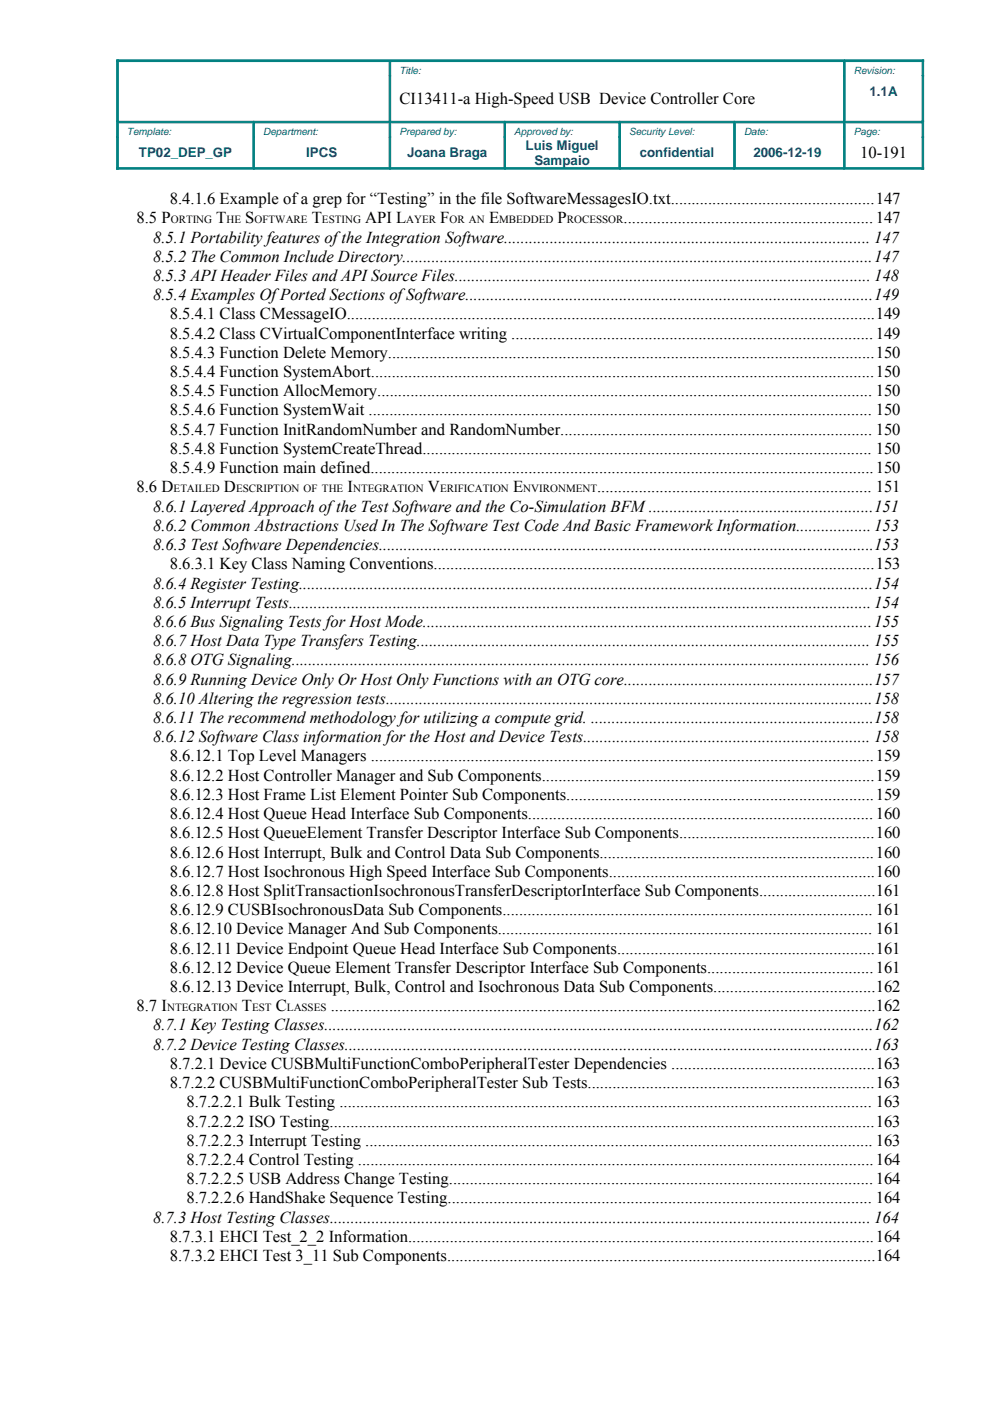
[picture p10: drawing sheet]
<svg xmlns="http://www.w3.org/2000/svg" width="210mm" height="297mm" viewBox="0 0 210 297" stroke-linecap="round" stroke-linejoin="round" font-family="sans-serif">
<defs><g id="words">
<g font-size="3.5">
<text x="84.7" y="22.2">CI13411-a High-Speed USB Device Controller Core</text>
<text x="182.4" y="33.5">10-191</text>
<text x="28.9" y="47.3">8.5 P</text>
<text x="36" y="43.3">8.4.1.6 Example ofa grep for “Testing” in the file SoftwareMessagesIO.txt.................................................147</text>
<text x="45.9" y="47.3">T</text>
<text x="52" y="47.3">S</text>
<text x="66.1" y="47.3">T</text>
<text x="77.4" y="47.3">API L</text>
<text x="93.3" y="47.3">F</text>
<text x="103.7" y="47.3">E</text>
<text x="118.2" y="47.3">P</text>
<text x="132.2" y="47.3">............................................................147</text>
<text x="32.5" y="51.4">8.5.1 Portabilityfeatures ofthe Integration Software........................................................................................ 147</text>
<text x="32.5" y="55.5">8.5.2 The Common Include Directory.................................................................................................................147</text>
<text x="32.5" y="59.6">8.5.3 APIHeader Files and APISource Files.................................................................................................... 148</text>
<text x="32.5" y="63.6">8.5.4 Examples OfPorted Sections ofSoftware..................................................................................................149</text>
<text x="36" y="67.7">8.5.4.1 Class CMessageIO...............................................................................................................................149</text>
<text x="36" y="71.8">8.5.4.2 Class CVirtualComponentInterface writing .......................................................................................149</text>
<text x="36" y="75.9">8.5.4.3 Function Delete Memory.....................................................................................................................150</text>
<text x="36" y="79.9">8.5.4.4 Function SystemAbort.........................................................................................................................150</text>
<text x="36" y="84">8.5.4.5 Function AllocMemory....................................................................................................................... 150</text>
<text x="36" y="88.1">8.5.4.6 Function SystemWait ......................................................................................................................... 150</text>
<text x="36" y="92.2">8.5.4.7 Function InitRandomNumber and RandomNumber........................................................................... 150</text>
<text x="36" y="96.2">8.5.4.8 Function SystemCreateThread............................................................................................................ 150</text>
<text x="36" y="100.3">8.5.4.9 Function main defined.........................................................................................................................150</text>
<text x="28.9" y="104.4">8.6 D</text>
<text x="47.5" y="104.4">D</text>
<text x="73.7" y="104.4">I</text>
<text x="90.7" y="104.4">V</text>
<text x="108.8" y="104.4">E</text>
<text x="126.6" y="104.4">.................................................................. 151</text>
<text x="32.5" y="108.5">8.6.1 Layered Approach ofthe Test Software and the Co-Simulation BFM......................................................151</text>
<text x="32.5" y="112.5">8.6.2 Common Abstractions Used In The Software Test Code And Basic Framework Information..................153</text>
<text x="32.5" y="116.6">8.6.3 Test Software Dependencies.......................................................................................................................153</text>
<text x="32.5" y="124.8">8.6.4 Register Testing..........................................................................................................................................154</text>
<text x="36" y="120.7">8.6.3.1 Key Class Naming Conventions..........................................................................................................153</text>
<text x="32.5" y="128.8">8.6.5 Interrupt Tests............................................................................................................................................154</text>
<text x="32.5" y="132.9">8.6.6 Bus Signaling Tests for Host Mode............................................................................................................155</text>
<text x="32.5" y="137">8.6.7 Host Data Type Transfers Testing............................................................................................................. 155</text>
<text x="32.5" y="141.1">8.6.8 OTG Signaling........................................................................................................................................... 156</text>
<text x="32.5" y="145.1">8.6.9 Running Device OnlyOr Host Only Functions with an OTG core............................................................157</text>
<text x="32.5" y="149.2">8.6.10 Altering the regression tests.....................................................................................................................158</text>
<text x="32.5" y="153.3">8.6.11 The recommend methodology for utilizing a compute grid. ....................................................................158</text>
<text x="32.5" y="157.4">8.6.12 Software Class information for the Host and Device Tests..................................................................... 158</text>
<text x="36" y="161.4">8.6.12.1 Top Level Managers .........................................................................................................................159</text>
<text x="36" y="165.5">8.6.12.2 Host Controller Manager and Sub Components................................................................................159</text>
<text x="36" y="169.6">8.6.12.3 Host Frame List Element Pointer Sub Components..........................................................................159</text>
<text x="36" y="173.7">8.6.12.4 Host Queue Head Interface Sub Components...................................................................................160</text>
<text x="36" y="177.7">8.6.12.5 Host QueueElement Transfer Descriptor Interface Sub Components...............................................160</text>
<text x="36" y="181.8">8.6.12.6 Host Interrupt, Bulk and Control Data Sub Components..................................................................160</text>
<text x="36" y="185.9">8.6.12.7 Host Isochronous High Speed Interface Sub Components................................................................160</text>
<text x="36" y="190">8.6.12.8 Host SplitTransactionIsochronousTransferDescriptorInterface Sub Components............................161</text>
<text x="36" y="194">8.6.12.9 CUSBIsochronousData Sub Components......................................................................................... 161</text>
<text x="36" y="198.1">8.6.12.10 Device Manager And Sub Components.......................................................................................... 161</text>
<text x="36" y="202.2">8.6.12.11 Device Endpoint Queue Head Interface Sub Components..............................................................161</text>
<text x="36" y="206.3">8.6.12.12 Device Queue Element Transfer Descriptor Interface Sub Components........................................161</text>
<text x="28.9" y="214.4">8.7 I</text>
<text x="36" y="210.3">8.6.12.13 Device Interrupt, Bulk, Control and Isochronous Data Sub Components.......................................162</text>
<text x="51.3" y="214.4">T</text>
<text x="58.5" y="214.4">C</text>
<text x="70.1" y="214.4">...................................................................................................................................162</text>
<text x="32.5" y="218.5">8.7.1 Key Testing Classes....................................................................................................................................162</text>
<text x="32.5" y="222.6">8.7.2 Device Testing Classes...............................................................................................................................163</text>
<text x="36" y="226.6">8.7.2.1 Device CUSBMultiFunctionComboPeripheralTester Dependencies .................................................163</text>
<text x="36" y="230.7">8.7.2.2 CUSBMultiFunctionComboPeripheralTester Sub Tests.....................................................................163</text>
<text x="39.5" y="234.8">8.7.2.2.1 Bulk Testing ................................................................................................................................ 163</text>
<text x="39.5" y="238.9">8.7.2.2.2 ISO Testing...................................................................................................................................163</text>
<text x="39.5" y="242.9">8.7.2.2.3 Interrupt Testing .......................................................................................................................... 163</text>
<text x="39.5" y="247">8.7.2.2.4 Control Testing ............................................................................................................................164</text>
<text x="39.5" y="251.1">8.7.2.2.5 USB Address Change Testing......................................................................................................164</text>
<text x="39.5" y="255.2">8.7.2.2.6 HandShake Sequence Testing...................................................................................................... 164</text>
<text x="32.5" y="259.2">8.7.3 Host Testing Classes.................................................................................................................................. 164</text>
<text x="36" y="263.3">8.7.3.1 EHCI Test_2_2 Information................................................................................................................164</text>
<text x="36" y="267.4">8.7.3.2 EHCI Test 3_11 Sub Components.......................................................................................................164</text>
</g>
<g font-size="2.8" fill="#004186">
<text x="184.4" y="20.3">1.1A</text>
<text x="29.5" y="33.3">TP02_DEP_GP</text>
<text x="64.9" y="33.3">IPCS</text>
<text x="86.4" y="33.3">Joana Braga</text>
<text x="111.4" y="31.7">Luis Miguel</text>
<text x="113.3" y="35">Sampaio</text>
<text x="135.6" y="33.3">confidential</text>
<text x="159.7" y="33.3">2006-12-19</text>
</g>
<g font-size="2.3">
<text x="36.2" y="47.3">ORTING</text>
<text x="48" y="47.3">HE</text>
<text x="54" y="47.3">OFTWARE</text>
<text x="68.3" y="47.3">ESTING</text>
<text x="86.1" y="47.3">AYER</text>
<text x="95.3" y="47.3">OR AN</text>
<text x="105.8" y="47.3">MBEDDED</text>
<text x="120.2" y="47.3">ROCESSOR</text>
<text x="36.8" y="104.4">ETAILED</text>
<text x="50.1" y="104.4">ESCRIPTION OF THE</text>
<text x="74.9" y="104.4">NTEGRATION</text>
<text x="93.3" y="104.4">ERIFICATION</text>
<text x="110.9" y="104.4">NVIRONMENT</text>
<text x="35.4" y="214.4">NTEGRATION</text>
<text x="53.4" y="214.4">EST</text>
<text x="60.8" y="214.4">LASSES</text>
</g>
<g font-size="2.1" fill="#004186">
<text x="84.7" y="15.6">Title:</text>
<text x="181" y="15.6">Revision:</text>
<text x="26.9" y="28.6">Template:</text>
<text x="55.8" y="28.6">Department:</text>
<text x="84.7" y="28.6">Prepared by:</text>
<text x="109" y="28.6">Approved by:</text>
<text x="133.4" y="28.6">Security Level:</text>
<text x="157.8" y="28.6">Date:</text>
<text x="181" y="28.6">Page:</text>
</g>
</g></defs>
<g fill="#008080" stroke="#008080" stroke-width=".21">
<path d="M179 12.7h16.8v.4h-16.8z" fill-rule="evenodd"/>
<path d="M24.7 12.7h58v.4h-58z" fill-rule="evenodd"/>
<path d="M82.7 12.7h96.3v.4h-96.3z" fill-rule="evenodd"/>
<path d="M179 25.7h16.5v.3h-16.5z" fill-rule="evenodd"/>
<path d="M53.8 25.7h28.9v.3h-28.9z" fill-rule="evenodd"/>
<path d="M155.7 25.7h23.3v.3h-23.3z" fill-rule="evenodd"/>
<path d="M25.1 25.7h28.7v.3h-28.7z" fill-rule="evenodd"/>
<path d="M82.7 25.7h24.3v.3h-24.3z" fill-rule="evenodd"/>
<path d="M107 25.7h24.4v.3h-24.4z" fill-rule="evenodd"/>
<path d="M131.4 25.7h24.3v.3h-24.3z" fill-rule="evenodd"/>
<path d="M179 35.6h16.8v.3h-16.8z" fill-rule="evenodd"/>
<path d="M24.7 35.6h29.1v.3h-29.1z" fill-rule="evenodd"/>
<path d="M53.8 35.6h28.9v.3h-28.9z" fill-rule="evenodd"/>
<path d="M82.7 35.6h24.3v.3h-24.3z" fill-rule="evenodd"/>
<path d="M107 35.6h24.4v.3h-24.4z" fill-rule="evenodd"/>
<path d="M131.4 35.6h24.3v.3h-24.3z" fill-rule="evenodd"/>
<path d="M155.7 35.6h23.3v.3h-23.3z" fill-rule="evenodd"/>
<path d="M24.7 29.1h.4v6.8h-.4z" fill-rule="evenodd"/>
<path d="M24.7 12.7h.4v13h-.4z" fill-rule="evenodd"/>
<path d="M24.7 25.7h.4v3.4h-.4z" fill-rule="evenodd"/>
<path d="M53.6 26.1h.3v3h-.3z" fill-rule="evenodd"/>
<path d="M53.6 29.1h.3v6.4h-.3z" fill-rule="evenodd"/>
<path d="M82.5 16.1h.3v9.6h-.3z" fill-rule="evenodd"/>
<path d="M82.5 13.1h.3v3h-.3z" fill-rule="evenodd"/>
<path d="M82.5 25.7h.3v3.4h-.3z" fill-rule="evenodd"/>
<path d="M82.5 29.1h.3v6.4h-.3z" fill-rule="evenodd"/>
<path d="M106.9 26.1h.3v3h-.3z" fill-rule="evenodd"/>
<path d="M106.9 29.1h.3v6.4h-.3z" fill-rule="evenodd"/>
<path d="M131.2 26.1h.4v3h-.4z" fill-rule="evenodd"/>
<path d="M131.2 29.1h.4v6.4h-.4z" fill-rule="evenodd"/>
<path d="M155.6 26.1h.3v3h-.3z" fill-rule="evenodd"/>
<path d="M155.6 29.1h.3v6.4h-.3z" fill-rule="evenodd"/>
<path d="M178.9 13.1h.3v3h-.3z" fill-rule="evenodd"/>
<path d="M178.9 16.1h.3v9.6h-.3z" fill-rule="evenodd"/>
<path d="M178.9 25.7h.3v3.4h-.3z" fill-rule="evenodd"/>
<path d="M178.9 29.1h.3v6.4h-.3z" fill-rule="evenodd"/>
<path d="M195.5 29.1h.3v6.8h-.3z" fill-rule="evenodd"/>
<path d="M195.5 16.1h.3v9.6h-.3z" fill-rule="evenodd"/>
<path d="M195.5 12.7h.3v3.4h-.3z" fill-rule="evenodd"/>
<path d="M195.5 25.7h.3v3.4h-.3z" fill-rule="evenodd"/>
</g>
<use href="#words"/>
</svg>
